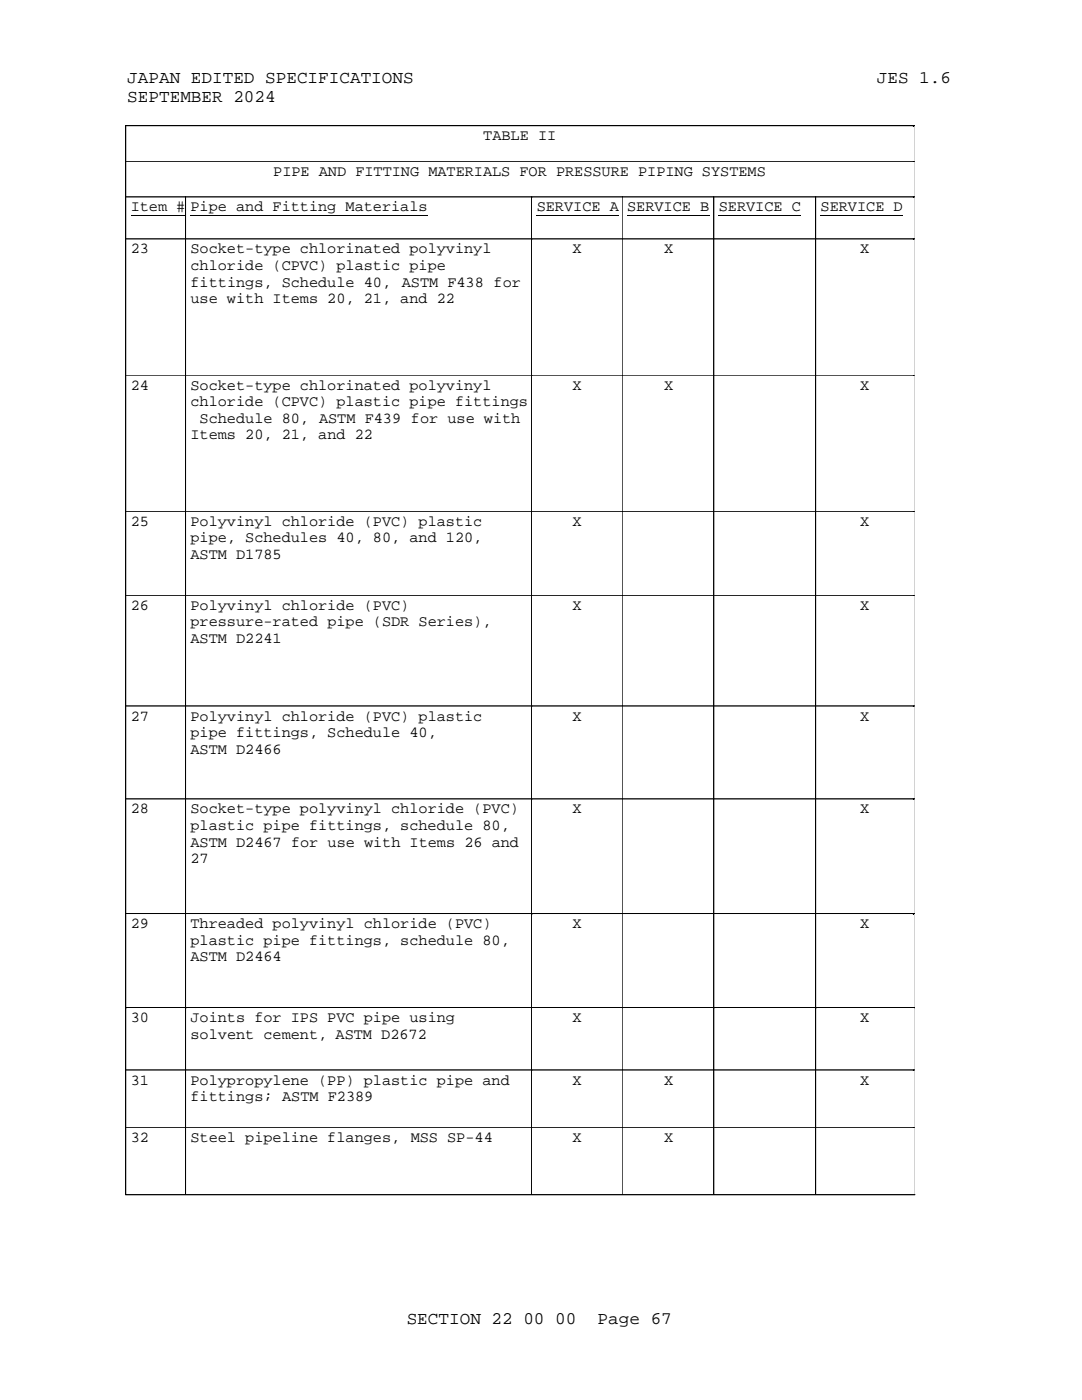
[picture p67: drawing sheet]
<svg xmlns="http://www.w3.org/2000/svg" width="216mm" height="279mm" viewBox="0 0 216 279" stroke-linecap="round" stroke-linejoin="round" font-family="sans-serif">
<defs><g id="words">
<g font-size="3.5">
<text x="25.4" y="16.5">JAPAN EDITED SPECIFICATIONS</text>
<text x="175" y="16.5">JES 1.6</text>
<text x="25.4" y="20.4">SEPTEMBER 2024</text>
<text x="81.2" y="264.2">SECTION 22</text>
<text x="104.4" y="264.2">00</text>
<text x="110.8" y="264.2">00</text>
<text x="119.3" y="264.2">Page 67</text>
</g>
<g font-size="3">
<text x="96.4" y="28">TABLE II</text>
<text x="54.5" y="35.1">PIPE AND FITTING MATERIALS FOR PRESSURE PIPING SYSTEMS</text>
<text x="26.1" y="42.2">Item #</text>
<text x="38" y="42.2">Pipe and Fitting Materials</text>
<text x="107.1" y="42.2">SERVICE A</text>
<text x="125.1" y="42.2">SERVICE B</text>
<text x="143.4" y="42.2">SERVICE C</text>
<text x="163.7" y="42.2">SERVICE D</text>
<text x="26.1" y="50.6">23</text>
<text x="38" y="50.6">Socket-type chlorinated polyvinyl</text>
<text x="38" y="53.9">chloride (CPVC) plastic pipe</text>
<text x="114.2" y="50.6">X</text>
<text x="132.5" y="50.6">X</text>
<text x="171.6" y="50.6">X</text>
<text x="38" y="57.2">fittings, Schedule 40, ASTM F438 for</text>
<text x="38" y="60.5">use with Items 20, 21, and 22</text>
<text x="26.1" y="77.8">24</text>
<text x="38" y="77.8">Socket-type chlorinated polyvinyl</text>
<text x="114.2" y="77.8">X</text>
<text x="132.5" y="77.8">X</text>
<text x="171.6" y="77.8">X</text>
<text x="38" y="81.1">chloride (CPVC) plastic pipe fittings</text>
<text x="38" y="87.7">Items 20, 21, and 22</text>
<text x="39.8" y="84.4">Schedule 80, ASTM F439 for use with</text>
<text x="26.1" y="104.9">25</text>
<text x="38" y="104.9">Polyvinyl chloride (PVC) plastic</text>
<text x="114.2" y="104.9">X</text>
<text x="171.6" y="104.9">X</text>
<text x="38" y="111.5">ASTM D1785</text>
<text x="38" y="108.2">pipe, Schedules 40, 80, and 120,</text>
<text x="26.1" y="121.7">26</text>
<text x="38" y="125">pressure-rated pipe (SDR Series),</text>
<text x="38" y="121.7">Polyvinyl chloride (PVC)</text>
<text x="114.2" y="121.7">X</text>
<text x="171.6" y="121.7">X</text>
<text x="38" y="128.3">ASTM D2241</text>
<text x="26.1" y="143.8">27</text>
<text x="38" y="143.8">Polyvinyl chloride (PVC) plastic</text>
<text x="114.2" y="143.8">X</text>
<text x="171.6" y="143.8">X</text>
<text x="38" y="147.1">pipe fittings, Schedule 40,</text>
<text x="38" y="150.4">ASTM D2466</text>
<text x="26.1" y="162.3">28</text>
<text x="38" y="165.6">plastic pipe fittings, schedule 80,</text>
<text x="38" y="162.3">Socket-type polyvinyl chloride (PVC)</text>
<text x="114.2" y="162.3">X</text>
<text x="171.6" y="162.3">X</text>
<text x="38" y="172.3">27</text>
<text x="38" y="168.9">ASTM D2467 for use with Items 26 and</text>
<text x="26.1" y="185.2">29</text>
<text x="38" y="185.2">Threaded polyvinyl chloride (PVC)</text>
<text x="114.2" y="185.2">X</text>
<text x="171.6" y="185.2">X</text>
<text x="38" y="191.8">ASTM D2464</text>
<text x="38" y="188.5">plastic pipe fittings, schedule 80,</text>
<text x="26.1" y="204">30</text>
<text x="38" y="207.3">solvent cement, ASTM D2672</text>
<text x="38" y="204">Joints for IPS PVC pipe using</text>
<text x="114.2" y="204">X</text>
<text x="171.6" y="204">X</text>
<text x="26.1" y="216.4">31</text>
<text x="38" y="219.8">fittings; ASTM F2389</text>
<text x="38" y="216.4">Polypropylene (PP) plastic pipe and</text>
<text x="114.2" y="216.4">X</text>
<text x="132.5" y="216.4">X</text>
<text x="171.6" y="216.4">X</text>
<text x="26.1" y="227.9">32</text>
<text x="38" y="227.9">Steel pipeline flanges, MSS SP-44</text>
<text x="114.2" y="227.9">X</text>
<text x="132.5" y="227.9">X</text>
</g>
</g></defs>
<path d="M182.3 25.1v7.1M182.5 25.1h-157.4v7.1" fill="none" stroke="#000" stroke-width=".25"/>
<path d="M25.3 25.3h157v6.9h-157z" fill="#fff"/>
<path d="M182.3 32.2v7.1M182.5 32.2h-157.4v7.1" fill="none" stroke="#000" stroke-width=".25"/>
<path d="M25.3 32.4h157v6.9h-157z" fill="#fff"/>
<path d="M37 39.3h-11.9v8.4" fill="none" stroke="#000" stroke-width=".25"/>
<path d="M25.3 39.5h11.7v8.2h-11.7z" fill="#fff"/>
<path d="M26.1 43h10.9" fill="none" stroke="#000" stroke-width=".2"/>
<path d="M106.1 39.3h-69.1v8.4" fill="none" stroke="#000" stroke-width=".25"/>
<path d="M37.3 39.5h68.8v8.2h-68.8z" fill="#fff"/>
<path d="M38 43h47.3" fill="none" stroke="#000" stroke-width=".2"/>
<path d="M124.1 39.3h-18v8.4" fill="none" stroke="#000" stroke-width=".25"/>
<path d="M106.3 39.5h17.8v8.2h-17.8z" fill="#fff"/>
<path d="M107.1 43h16.4" fill="none" stroke="#000" stroke-width=".2"/>
<path d="M142.4 39.3h-18.3v8.4" fill="none" stroke="#000" stroke-width=".25"/>
<path d="M124.4 39.5h18v8.2h-18z" fill="#fff"/>
<path d="M125.1 43h16.4" fill="none" stroke="#000" stroke-width=".2"/>
<path d="M162.7 39.3h-20.3v8.4" fill="none" stroke="#000" stroke-width=".25"/>
<path d="M142.7 39.5h20v8.2h-20z" fill="#fff"/>
<path d="M143.4 43h16.4" fill="none" stroke="#000" stroke-width=".2"/>
<path d="M182.3 39.3v8.4M182.5 39.3h-19.8v8.4" fill="none" stroke="#000" stroke-width=".25"/>
<path d="M163 39.5h19.3v8.2h-19.3z" fill="#fff"/>
<path d="M163.7 43h16.4" fill="none" stroke="#000" stroke-width=".2"/>
<path d="M37 47.7h-11.9v27.1" fill="none" stroke="#000" stroke-width=".25"/>
<path d="M25.3 47.9h11.7v26.9h-11.7z" fill="#fff"/>
<path d="M106.1 47.7h-69.1v27.1" fill="none" stroke="#000" stroke-width=".25"/>
<path d="M37.3 47.9h68.8v26.9h-68.8z" fill="#fff"/>
<path d="M124.1 47.7h-18v27.1" fill="none" stroke="#000" stroke-width=".25"/>
<path d="M106.3 47.9h17.8v26.9h-17.8z" fill="#fff"/>
<path d="M142.4 47.7h-18.3v27.1" fill="none" stroke="#000" stroke-width=".25"/>
<path d="M124.4 47.9h18v26.9h-18z" fill="#fff"/>
<path d="M162.7 47.7h-20.3v27.1" fill="none" stroke="#000" stroke-width=".25"/>
<path d="M142.7 47.9h20v26.9h-20z" fill="#fff"/>
<path d="M182.3 47.7v27.1M182.5 47.7h-19.8v27.1" fill="none" stroke="#000" stroke-width=".25"/>
<path d="M163 47.9h19.3v26.9h-19.3z" fill="#fff"/>
<path d="M37 74.8h-11.9v27.2" fill="none" stroke="#000" stroke-width=".25"/>
<path d="M25.3 75.1h11.7v26.9h-11.7z" fill="#fff"/>
<path d="M106.1 74.8h-69.1v27.2" fill="none" stroke="#000" stroke-width=".25"/>
<path d="M37.3 75.1h68.8v26.9h-68.8z" fill="#fff"/>
<path d="M124.1 74.8h-18v27.2" fill="none" stroke="#000" stroke-width=".25"/>
<path d="M106.3 75.1h17.8v26.9h-17.8z" fill="#fff"/>
<path d="M142.4 74.8h-18.3v27.2" fill="none" stroke="#000" stroke-width=".25"/>
<path d="M124.4 75.1h18v26.9h-18z" fill="#fff"/>
<path d="M162.7 74.8h-20.3v27.2" fill="none" stroke="#000" stroke-width=".25"/>
<path d="M142.7 75.1h20v26.9h-20z" fill="#fff"/>
<path d="M182.3 74.8v27.2M182.5 74.8h-19.8v27.2" fill="none" stroke="#000" stroke-width=".25"/>
<path d="M163 75.1h19.3v26.9h-19.3z" fill="#fff"/>
<path d="M37 102h-11.9v16.8" fill="none" stroke="#000" stroke-width=".25"/>
<path d="M25.3 102.3h11.7v16.5h-11.7z" fill="#fff"/>
<path d="M106.1 102h-69.1v16.8" fill="none" stroke="#000" stroke-width=".25"/>
<path d="M37.3 102.3h68.8v16.5h-68.8z" fill="#fff"/>
<path d="M124.1 102h-18v16.8" fill="none" stroke="#000" stroke-width=".25"/>
<path d="M106.3 102.3h17.8v16.5h-17.8z" fill="#fff"/>
<path d="M142.4 102h-18.3v16.8" fill="none" stroke="#000" stroke-width=".25"/>
<path d="M124.4 102.3h18v16.5h-18z" fill="#fff"/>
<path d="M162.7 102h-20.3v16.8" fill="none" stroke="#000" stroke-width=".25"/>
<path d="M142.7 102.3h20v16.5h-20z" fill="#fff"/>
<path d="M182.3 102v16.8M182.5 102h-19.8v16.8" fill="none" stroke="#000" stroke-width=".25"/>
<path d="M163 102.3h19.3v16.5h-19.3z" fill="#fff"/>
<path d="M37 118.8h-11.9v22.1" fill="none" stroke="#000" stroke-width=".25"/>
<path d="M25.3 119h11.7v21.9h-11.7z" fill="#fff"/>
<path d="M106.1 118.8h-69.1v22.1" fill="none" stroke="#000" stroke-width=".25"/>
<path d="M37.3 119h68.8v21.9h-68.8z" fill="#fff"/>
<path d="M124.1 118.8h-18v22.1" fill="none" stroke="#000" stroke-width=".25"/>
<path d="M106.3 119h17.8v21.9h-17.8z" fill="#fff"/>
<path d="M142.4 118.8h-18.3v22.1" fill="none" stroke="#000" stroke-width=".25"/>
<path d="M124.4 119h18v21.9h-18z" fill="#fff"/>
<path d="M162.7 118.8h-20.3v22.1" fill="none" stroke="#000" stroke-width=".25"/>
<path d="M142.7 119h20v21.9h-20z" fill="#fff"/>
<path d="M182.3 118.8v22.1M182.5 118.8h-19.8v22.1" fill="none" stroke="#000" stroke-width=".25"/>
<path d="M163 119h19.3v21.9h-19.3z" fill="#fff"/>
<path d="M37 140.9h-11.9v18.5" fill="none" stroke="#000" stroke-width=".25"/>
<path d="M25.3 141.1h11.7v18.3h-11.7z" fill="#fff"/>
<path d="M106.1 140.9h-69.1v18.5" fill="none" stroke="#000" stroke-width=".25"/>
<path d="M37.3 141.1h68.8v18.3h-68.8z" fill="#fff"/>
<path d="M124.1 140.9h-18v18.5" fill="none" stroke="#000" stroke-width=".25"/>
<path d="M106.3 141.1h17.8v18.3h-17.8z" fill="#fff"/>
<path d="M142.4 140.9h-18.3v18.5" fill="none" stroke="#000" stroke-width=".25"/>
<path d="M124.4 141.1h18v18.3h-18z" fill="#fff"/>
<path d="M162.7 140.9h-20.3v18.5" fill="none" stroke="#000" stroke-width=".25"/>
<path d="M142.7 141.1h20v18.3h-20z" fill="#fff"/>
<path d="M182.3 140.9v18.5M182.5 140.9h-19.8v18.5" fill="none" stroke="#000" stroke-width=".25"/>
<path d="M163 141.1h19.3v18.3h-19.3z" fill="#fff"/>
<path d="M37 159.4h-11.9v22.9" fill="none" stroke="#000" stroke-width=".25"/>
<path d="M25.3 159.7h11.7v22.6h-11.7z" fill="#fff"/>
<path d="M106.1 159.4h-69.1v22.9" fill="none" stroke="#000" stroke-width=".25"/>
<path d="M37.3 159.7h68.8v22.6h-68.8z" fill="#fff"/>
<path d="M124.1 159.4h-18v22.9" fill="none" stroke="#000" stroke-width=".25"/>
<path d="M106.3 159.7h17.8v22.6h-17.8z" fill="#fff"/>
<path d="M142.4 159.4h-18.3v22.9" fill="none" stroke="#000" stroke-width=".25"/>
<path d="M124.4 159.7h18v22.6h-18z" fill="#fff"/>
<path d="M162.7 159.4h-20.3v22.9" fill="none" stroke="#000" stroke-width=".25"/>
<path d="M142.7 159.7h20v22.6h-20z" fill="#fff"/>
<path d="M182.3 159.4v22.9M182.5 159.4h-19.8v22.9" fill="none" stroke="#000" stroke-width=".25"/>
<path d="M163 159.7h19.3v22.6h-19.3z" fill="#fff"/>
<path d="M37 182.3h-11.9v18.8" fill="none" stroke="#000" stroke-width=".25"/>
<path d="M25.3 182.5h11.7v18.6h-11.7z" fill="#fff"/>
<path d="M106.1 182.3h-69.1v18.8" fill="none" stroke="#000" stroke-width=".25"/>
<path d="M37.3 182.5h68.8v18.6h-68.8z" fill="#fff"/>
<path d="M124.1 182.3h-18v18.8" fill="none" stroke="#000" stroke-width=".25"/>
<path d="M106.3 182.5h17.8v18.6h-17.8z" fill="#fff"/>
<path d="M142.4 182.3h-18.3v18.8" fill="none" stroke="#000" stroke-width=".25"/>
<path d="M124.4 182.5h18v18.6h-18z" fill="#fff"/>
<path d="M162.7 182.3h-20.3v18.8" fill="none" stroke="#000" stroke-width=".25"/>
<path d="M142.7 182.5h20v18.6h-20z" fill="#fff"/>
<path d="M182.3 182.3v18.8M182.5 182.3h-19.8v18.8" fill="none" stroke="#000" stroke-width=".25"/>
<path d="M163 182.5h19.3v18.6h-19.3z" fill="#fff"/>
<path d="M37 201.1h-11.9v12.4" fill="none" stroke="#000" stroke-width=".25"/>
<path d="M25.3 201.3h11.7v12.2h-11.7z" fill="#fff"/>
<path d="M106.1 201.1h-69.1v12.4" fill="none" stroke="#000" stroke-width=".25"/>
<path d="M37.3 201.3h68.8v12.2h-68.8z" fill="#fff"/>
<path d="M124.1 201.1h-18v12.4" fill="none" stroke="#000" stroke-width=".25"/>
<path d="M106.3 201.3h17.8v12.2h-17.8z" fill="#fff"/>
<path d="M142.4 201.1h-18.3v12.4" fill="none" stroke="#000" stroke-width=".25"/>
<path d="M124.4 201.3h18v12.2h-18z" fill="#fff"/>
<path d="M162.7 201.1h-20.3v12.4" fill="none" stroke="#000" stroke-width=".25"/>
<path d="M142.7 201.3h20v12.2h-20z" fill="#fff"/>
<path d="M182.3 201.1v12.4M182.5 201.1h-19.8v12.4" fill="none" stroke="#000" stroke-width=".25"/>
<path d="M163 201.3h19.3v12.2h-19.3z" fill="#fff"/>
<path d="M37 213.5h-11.9v11.5" fill="none" stroke="#000" stroke-width=".25"/>
<path d="M25.3 213.8h11.7v11.2h-11.7z" fill="#fff"/>
<path d="M106.1 213.5h-69.1v11.5" fill="none" stroke="#000" stroke-width=".25"/>
<path d="M37.3 213.8h68.8v11.2h-68.8z" fill="#fff"/>
<path d="M124.1 213.5h-18v11.5" fill="none" stroke="#000" stroke-width=".25"/>
<path d="M106.3 213.8h17.8v11.2h-17.8z" fill="#fff"/>
<path d="M142.4 213.5h-18.3v11.5" fill="none" stroke="#000" stroke-width=".25"/>
<path d="M124.4 213.8h18v11.2h-18z" fill="#fff"/>
<path d="M162.7 213.5h-20.3v11.5" fill="none" stroke="#000" stroke-width=".25"/>
<path d="M142.7 213.8h20v11.2h-20z" fill="#fff"/>
<path d="M182.3 213.5v11.5M182.5 213.5h-19.8v11.5" fill="none" stroke="#000" stroke-width=".25"/>
<path d="M163 213.8h19.3v11.2h-19.3z" fill="#fff"/>
<path d="M37 225h-11.9v13.4" fill="none" stroke="#000" stroke-width=".25"/>
<path d="M25.3 225.2h11.7v13.2h-11.7z" fill="#fff"/>
<path d="M106.1 225h-69.1v13.4" fill="none" stroke="#000" stroke-width=".25"/>
<path d="M37.3 225.2h68.8v13.2h-68.8z" fill="#fff"/>
<path d="M124.1 225h-18v13.4" fill="none" stroke="#000" stroke-width=".25"/>
<path d="M106.3 225.2h17.8v13.2h-17.8z" fill="#fff"/>
<path d="M142.4 225h-18.3v13.4" fill="none" stroke="#000" stroke-width=".25"/>
<path d="M124.4 225.2h18v13.2h-18z" fill="#fff"/>
<path d="M162.7 225h-20.3v13.4" fill="none" stroke="#000" stroke-width=".25"/>
<path d="M142.7 225.2h20v13.2h-20z" fill="#fff"/>
<path d="M182.3 225v13.4M182.5 225h-19.8v13.4" fill="none" stroke="#000" stroke-width=".25"/>
<path d="M163 225.2h19.3v13.2h-19.3z" fill="#fff"/>
<path d="M25.1 238.4h157.4" fill="none" stroke="#000" stroke-width=".25"/>
<path d="M81.2 261.4h52.9v3.7h-52.9z" fill="#fff"/>
<use href="#words"/>
</svg>
